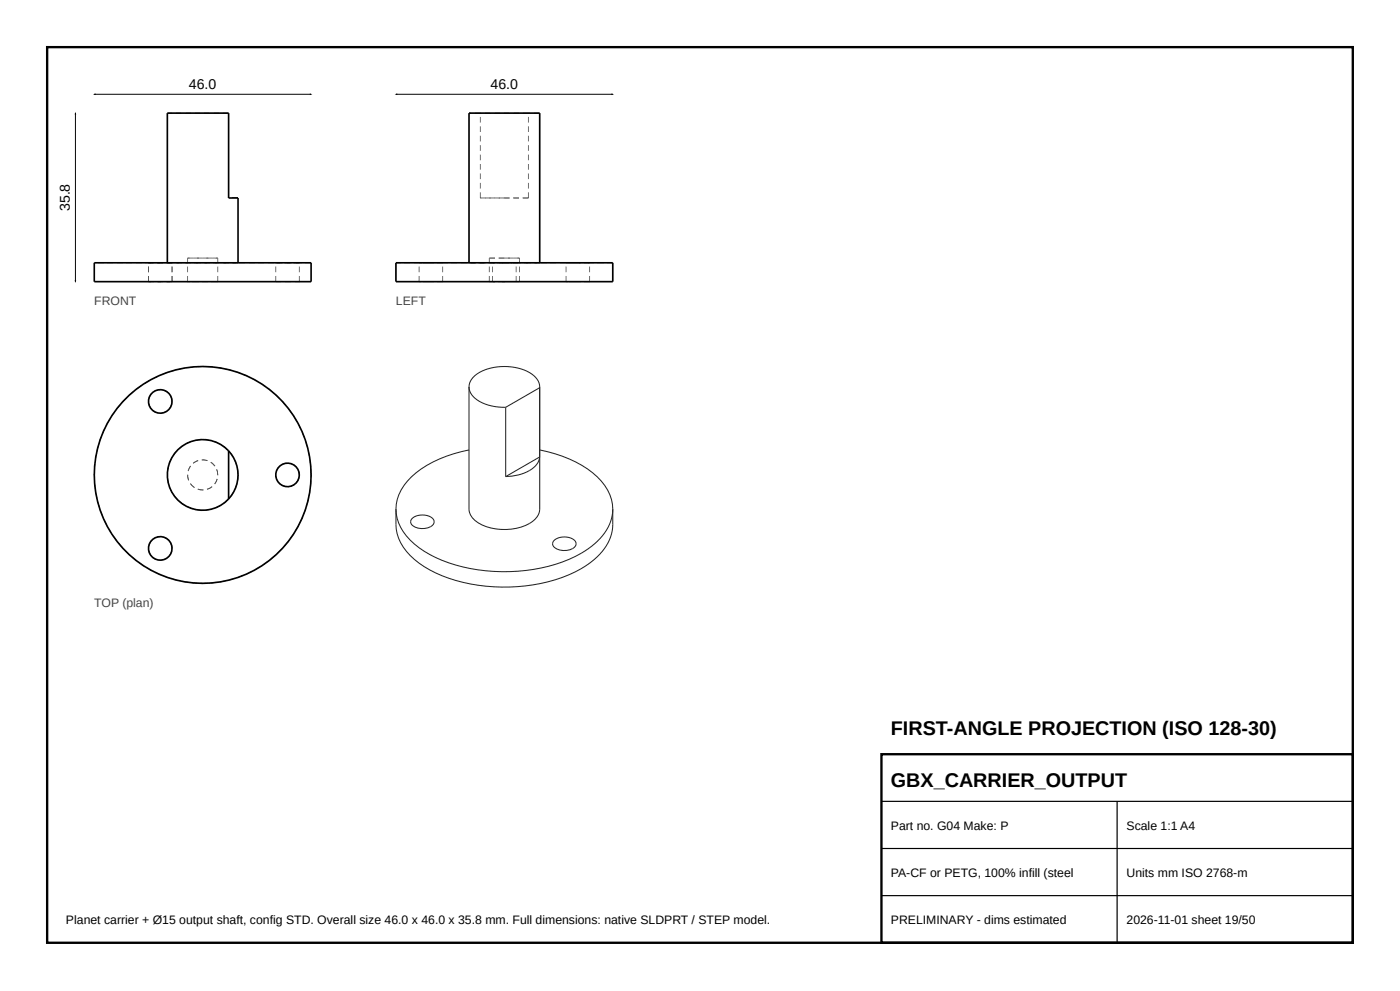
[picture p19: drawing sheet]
<svg xmlns="http://www.w3.org/2000/svg" width="297mm" height="210mm" viewBox="0 0 297 210" stroke-linecap="round" stroke-linejoin="round" font-family="sans-serif">
<defs><g id="words">
<g font-size="4.2">
<text x="189" y="156">FIRST-ANGLE PROJECTION (ISO 128-30)</text>
<text x="189" y="167">GBX_CARRIER_OUTPUT</text>
</g>
<g font-size="3">
<text x="40.1" y="18.8">46.0</text>
<text x="104.1" y="18.8">46.0</text>
<text x="14.8" y="44.8" transform="rotate(-90 14.8 44.8)">35.8</text>
</g>
<g font-size="2.6" fill="#444">
<text x="20" y="64.8">FRONT</text>
<text x="84" y="64.8">LEFT</text>
<text x="20" y="128.8">TOP (plan)</text>
</g>
<g font-size="2.6">
<text x="189" y="176">Part no. G04 Make: P</text>
<text x="239" y="176">Scale 1:1 A4</text>
<text x="189" y="186">PA-CF or PETG, 100% infill (steel</text>
<text x="239" y="186">Units mm ISO 2768-m</text>
<text x="14" y="196">Planet carrier + Ø15 output shaft, config STD. Overall size 46.0 x 46.0 x 35.8 mm. Full dimensions: native SLDPRT / STEP model.</text>
<text x="189" y="196">PRELIMINARY - dims estimated</text>
<text x="239" y="196">2026-11-01 sheet 19/50</text>
</g>
</g></defs>
<path d="M10 10h277v190h-277zM187 160h100v40h-100z" fill="none" stroke="#000" stroke-width=".5"/>
<path d="M187 170h100M187 180h100M237 170v30M187 190h100" fill="none" stroke="#000" stroke-width=".25"/>
<g fill="#555">
<path d="M49.3 41.9h1.2v.2h-1.2z"/>
<path d="M64.8 55.7h1.2v.1h-1.2zM62.8 55.7h1.2v.1h-1.2zM60.8 55.7h1.2v.1h-1.2zM58.8 55.7h1.2v.1h-1.2zM56.8 55.7h1.2v.1h-1.2zM54.8 55.7h1.2v.1h-1.2zM52.8 55.7h1.2v.1h-1.2zM50.8 55.7h1.2v.1h-1.2zM48.8 55.7h1.2v.1h-1.2zM46.8 55.7h1.2v.1h-1.2zM44.8 55.7h1.2v.1h-1.2zM42.8 55.7h1.2v.1h-1.2zM40.8 55.7h1.2v.1h-1.2zM38.8 55.7h1.2v.1h-1.2zM36.8 55.7h1.2v.1h-1.2zM34.8 55.7h1.2v.1h-1.2zM32.8 55.7h1.2v.1h-1.2zM30.8 55.7h1.2v.1h-1.2zM28.8 55.7h1.2v.1h-1.2zM26.8 55.7h1.2v.1h-1.2zM24.8 55.7h1.2v.1h-1.2zM22.8 55.7h1.2v.1h-1.2zM20.8 55.7h1.2v.1h-1.2z"/>
<path d="M64.8 59.7h1.2v.1h-1.2zM62.8 59.7h1.2v.1h-1.2zM60.8 59.7h1.2v.1h-1.2zM58.8 59.7h1.2v.1h-1.2zM56.8 59.7h1.2v.1h-1.2zM54.8 59.7h1.2v.1h-1.2zM52.8 59.7h1.2v.1h-1.2zM50.8 59.7h1.2v.1h-1.2zM48.8 59.7h1.2v.1h-1.2zM46.8 59.7h1.2v.1h-1.2zM44.8 59.7h1.2v.1h-1.2zM42.8 59.7h1.2v.1h-1.2zM40.8 59.7h1.2v.1h-1.2zM38.8 59.7h1.2v.1h-1.2zM36.8 59.7h1.2v.1h-1.2zM34.8 59.7h1.2v.1h-1.2zM32.8 59.7h1.2v.1h-1.2zM30.8 59.7h1.2v.1h-1.2zM28.8 59.7h1.2v.1h-1.2zM26.8 59.7h1.2v.1h-1.2zM24.8 59.7h1.2v.1h-1.2zM22.8 59.7h1.2v.1h-1.2zM20.8 59.7h1.2v.1h-1.2z"/>
<path d="M35.3 55.7h1.2v.1h-1.2zM33.3 55.7h1.2v.1h-1.2zM31.5 55.7h1v.1h-1z"/>
<path d="M31.5 55.7h1.2v.1h-1.2zM33.5 55.7h1.2v.1h-1.2zM35.5 55.7h1v.1h-1z"/>
<path d="M49.3 55.7h1.2v.1h-1.2zM47.3 55.7h1.2v.1h-1.2zM45.3 55.7h1.2v.1h-1.2zM43.3 55.7h1.2v.1h-1.2zM41.3 55.7h1.2v.1h-1.2zM39.3 55.7h1.2v.1h-1.2zM37.3 55.7h1.2v.1h-1.2zM35.5 55.7h1v.1h-1z"/>
<path d="M35.5 55.7h1.2v.1h-1.2zM37.5 55.7h1.2v.1h-1.2zM39.5 55.7h1.2v.1h-1.2zM41.5 55.7h1.2v.1h-1.2zM43.5 55.7h1.2v.1h-1.2zM45.5 55.7h1.2v.1h-1.2zM47.5 55.7h1.2v.1h-1.2zM49.5 55.7h1v.1h-1z"/>
<path d="M62.3 55.7h1.2v.1h-1.2zM60.3 55.7h1.2v.1h-1.2zM58.5 55.7h1v.1h-1z"/>
<path d="M58.5 55.7h1.2v.1h-1.2zM60.5 55.7h1.2v.1h-1.2zM62.5 55.7h1v.1h-1z"/>
<path d="M35.3 55.7h1.2v.1h-1.2zM33.3 55.7h1.2v.1h-1.2zM31.5 55.7h1v.1h-1z"/>
<path d="M31.5 55.7h1.2v.1h-1.2zM33.5 55.7h1.2v.1h-1.2zM35.5 55.7h1v.1h-1z"/>
<path d="M35.3 59.7h1.2v.1h-1.2zM33.3 59.7h1.2v.1h-1.2zM31.5 59.7h1v.1h-1z"/>
<path d="M31.5 59.7h1.2v.1h-1.2zM33.5 59.7h1.2v.1h-1.2zM35.5 59.7h1v.1h-1z"/>
<path d="M45 59.7h1.2v.1h-1.2zM43 59.7h1.2v.1h-1.2zM41 59.7h1.2v.1h-1.2zM39.8 59.7h.4v.1h-.4z"/>
<path d="M39.8 59.7h1.2v.1h-1.2zM41.8 59.7h1.2v.1h-1.2zM43.8 59.7h1.2v.1h-1.2zM45.8 59.7h.4v.1h-.4z"/>
<path d="M62.3 59.7h1.2v.1h-1.2zM60.3 59.7h1.2v.1h-1.2zM58.5 59.7h1v.1h-1z"/>
<path d="M58.5 59.7h1.2v.1h-1.2zM60.5 59.7h1.2v.1h-1.2zM62.5 59.7h1v.1h-1z"/>
<path d="M35.3 59.7h1.2v.1h-1.2zM33.3 59.7h1.2v.1h-1.2zM31.5 59.7h1v.1h-1z"/>
<path d="M31.5 59.7h1.2v.1h-1.2zM33.5 59.7h1.2v.1h-1.2zM35.5 59.7h1v.1h-1z"/>
<path d="M36.4 58.5h.2v1.2h-.2zM36.4 56.5h.2v1.2h-.2z"/>
<path d="M47.3 23.9h1.2v.2h-1.2zM45.3 23.9h1.2v.2h-1.2zM43.3 23.9h1.2v.2h-1.2zM41.3 23.9h1.2v.2h-1.2zM39.3 23.9h1.2v.2h-1.2zM37.3 23.9h1.2v.2h-1.2zM35.5 23.9h1v.2h-1z"/>
<path d="M48.4 40.8h.2v1.2h-.2zM48.4 38.8h.2v1.2h-.2zM48.4 36.8h.2v1.2h-.2zM48.4 34.8h.2v1.2h-.2zM48.4 32.8h.2v1.2h-.2zM48.4 30.8h.2v1.2h-.2zM48.4 28.8h.2v1.2h-.2zM48.4 26.8h.2v1.2h-.2zM48.4 24.8h.2v1.2h-.2z"/>
<path d="M63.4 58.5h.2v1.2h-.2zM63.4 56.5h.2v1.2h-.2z"/>
<path d="M36.4 58.5h.2v1.2h-.2zM36.4 56.5h.2v1.2h-.2z"/>
<path d="M45 54.7h1.2v.1h-1.2zM43 54.7h1.2v.1h-1.2zM41 54.7h1.2v.1h-1.2zM39.8 54.7h.4v.1h-.4z"/>
<path d="M39.8 54.7h1.2v.1h-1.2zM41.8 54.7h1.2v.1h-1.2zM43.8 54.7h1.2v.1h-1.2zM45.8 54.7h.4v.1h-.4z"/>
<path d="M46.1 58.5h.2v1.2h-.2zM46.1 56.5h.2v1.2h-.2zM46.1 54.7h.2v1h-.2z"/>
<path d="M31.4 58.5h.2v1.2h-.2zM31.4 56.5h.2v1.2h-.2z"/>
<path d="M58.4 58.5h.2v1.2h-.2zM58.4 56.5h.2v1.2h-.2z"/>
<path d="M31.4 58.5h.2v1.2h-.2zM31.4 56.5h.2v1.2h-.2z"/>
<path d="M39.7 58.5h.2v1.2h-.2zM39.7 56.5h.2v1.2h-.2zM39.7 54.7h.2v1h-.2z"/>
</g>
<path d="M20 55.7h46v4h-46zM35.5 55.7v-31.7h13v18h2v13.7" fill="none" stroke="#000" stroke-width=".35"/>
<g fill="#555">
<path d="M65.9 99.6l.1-.1 .1 1.2-.2 .1zM65.7 97.6l.2-.1 .1 1.2-.2 .1zM65.3 95.6h.2l.2 1.2h-.1zM64.8 93.7l.2-.1 .3 1.2h-.2zM64.1 91.8h.2l.4 1.1h-.2zM63.2 90l.2-.1 .5 1.1-.1 .1zM62.2 88.3l.2-.1 .6 1-.2 .1zM61.1 86.7l.1-.1 .7 1-.1 .1zM59.9 85l.8 1-.1 .1-.8-.9zM58.5 83.6l.9 .9-.2 .1-.8-.8zM56.9 82.4l1 .7-.1 .2-.7-.7-.3-.1zM55.3 81.2l1 .7-.1 .1-.6-.5-.4-.1zM53.5 80.2l1.1 .6-.1 .2-.6-.5-.4-.1zM51.7 79.4l1.1 .5v.1l-.6-.3-.5-.1zM49.8 78.7l1.2 .4-.1 .2-.4-.3-.7-.1zM47.9 78.2l1.2 .3-.1 .2-.4-.2-.7-.1zM45.9 77.9l1.2 .1v.2l-.3-.1-.9-.1zM43.9 77.7l1.2 .1v.1h-1.2zM41.9 77.7h1.2v.1l-1.2 .1zM39.9 77.9l1.2-.2v.2l-1.2 .2zM37.9 78.2l1.2-.2 .1 .2-1.2 .2zM36 78.8l1.2-.4v.2l-1.1 .3zM34.1 79.4l1.1-.4 .1 .2-1.1 .4zM32.3 80.3l1.1-.5 .1 .1-1.1 .6zM30.6 81.3l1-.6 .1 .1-1 .7zM28.9 82.5l1-.7 .1 .1-1 .7zM27.4 83.7l.9-.7 .1 .1-.9 .8zM26 85.1l.8-.8 .1 .1-.8 .9zM25.4 85.8l.2 .1-.8 .9-.1-.1zM24.2 87.4l.2 .1-.7 .7v.2h-.2zM23.1 89l.2 .1-.5 .7-.1 .4-.2-.1zM22.2 90.8l.1 .1-.4 .6v.5l-.2-.1zM21.4 92.7h.2l-.4 .6v.6l-.2-.1zM20.8 94.6h.1l-.2 .5v.7l-.2-.1zM20.3 96.5l.2 .1-.2 .4v.7h-.2zM20 98.5h.2l-.1 .3v.9h-.1zM19.9 100.5h.2v1.2h-.1zM20 102.5h.2l.1 1.2h-.2zM20.2 104.5h.2l.2 1.2h-.1zM20.6 106.5l.2-.1 .4 1.2h-.2zM21.2 108.4l.2-.1 .4 1.2h-.1zM22 110.3l.1-.1 .6 1.1h-.2zM22.9 112h.1l.6 1-.1 .1zM23.9 113.8l.2-.2 .7 1-.2 .1zM25.1 115.4l.2-.2 .8 1-.2 .1zM26.5 116.9l.1-.2 .9 .9-.2 .1zM28.1 118.1l.9 .8-.1 .1-1-.8zM29.6 119.3l1 .7-.1 .2-1-.7zM31.3 120.4l.8 .6h.2l-.1 .2-1-.6zM33 121.4l.8 .4 .3 .1v.1l-1.1-.5zM34.9 122.1l.6 .4h.5l-.1 .2-1.1-.4zM36.8 122.8l.6 .2 .5 .1v.1l-1.2-.3zM38.7 123.2l.5 .2h.7l-.1 .2-1.1-.2zM40.7 123.5l.4 .2 .8-.1-.1 .2-1.2-.1zM42.7 123.6l.3 .1 .8-.1 .1 .2h-1.3zM44.6 123.6l.3 .1 .9-.2v.1l-1.2 .2zM46.6 123.4l1.2-.3v.2l-1.2 .2zM48.6 123l1.1-.4 .1 .2-1.2 .3zM50.5 122.4l1.1-.4 .1 .1-1.2 .5zM52.3 121.7l1.1-.6 .1 .2-1.1 .5zM54.1 120.8l1-.6 .1 .1-1 .6zM55.8 119.7l1-.7 .1 .2-1 .7zM57.4 118.5l.9-.7 .1 .1-.9 .8zM58.9 117.2l.8-.8 .2 .1-.9 .9zM61 114.9l.2 .1-.8 .9-.1-.1zM62.2 113.3h.2l-.7 1-.2-.1zM63.2 111.5l.2 .1-.6 1.1-.2-.1zM64.1 109.7l.1 .1-.5 1.1-.1-.1zM64.8 107.9h.1l-.4 1.2-.1-.1 .4-.8zM65.3 106h.2l-.3 1.2-.2-.1 .3-.7zM65.7 104h.1l-.2 1.2h-.1l.2-.7zM65.9 102h.1l-.1 1.2h-.1l.1-.6zM65.9 100.7l.2 .1v.4h-.2z"/>
<path d="M50.3 99.6l.2-.1 .1 1.2-.2 .1zM49.7 97.7l.2-.1 .4 1.2h-.2l.1-.2zM48.7 96l.1-.1 .7 1-.1 .1-.1-.3zM47.3 94.5l1 .8-.2 .1-.2-.3-.7-.4zM45.5 93.6l1.2 .5-.1 .2-.5-.4-.6-.1zM43.6 93.2l1.2 .2-.1 .2-.6-.3-.5 .1zM41.6 93.3l1.2-.1v.2l-.9-.1-.3 .2zM39.7 94l1.1-.5v.2l-.9 .2-.2 .2zM38 95.1l.9-.8 .1 .2-.9 .7zM37.3 95.8l.1-.2 .1 .2h-.2l-.5 .9-.1-.1zM36.3 97.3l.1 .1-.2 .2-.2 .9-.2-.1zM35.6 99.2h.2l-.2 .5v.7h-.2zM35.4 101.2h.2v.6l.2 .6h-.2zM35.8 103.2l.2-.1 .2 .8 .3 .3-.2 .1zM36.7 105l.2-.1 .4 .8 .3 .1-.1 .1zM38.2 106.4l.7 .7h.2v.1l-1-.7zM39.8 107.4l1.1 .5v.1l-1.1-.4zM41.7 108l.2 .2h1v.1l-1.2-.1zM43.7 108.1l.4 .1 .7-.3 .1 .2-1.2 .2zM45.6 107.7l.5-.1 .6-.4 .1 .1-1.1 .5zM47.3 106.7l.6-.3 .3-.4 .2 .1-1 .8zM49.4 104.4l.2 .1-.7 1-.1-.1 .5-.6zM50.2 102.6h.1l-.3 1.2-.2-.1 .4-.8zM50.4 100.7l.2 .1-.1 1h-.2z"/>
<path d="M36.1 115.2l.2-.1 .3 1.2h-.2v-.6zM34.7 113.9l1.1 .6-.1 .1-.4-.4-.6-.2zM32.7 114.1l1.2-.3v.1h-.4l-.7 .4zM32.1 114.6l.1 .1-.2 .2-.3 .5v.3h-.2zM31.4 116.5h.2l.1 .8 .3 .3-.2 .1zM32.3 118.3l.2-.1 .4 .4 .6 .1-.1 .2zM34.2 118.7h.6l.5-.3 .1 .1-.6 .3-.5 .1zM36.4 116.8h.1v.2l-.5 .9-.1-.1 .3-.3z"/>
<path d="M45.9 99.6h.1l.3 1.1-.2 .1v-.7zM44.8 98l.9 .8-.2 .1-.4-.6-.4-.2zM42.8 97.5l1.2 .1v.2l-.8-.2-.4 .1zM40.9 98.2l1.1-.6 .1 .2-.9 .3-.2 .2zM40.4 98.8l.1 .1-.2 .2-.3 .8h-.2zM39.7 100.7h.2l-.1 .4 .3 .7-.2 .1zM40.3 102.6l.2-.1 .2 .4 .6 .4-.1 .2zM42 103.7l.5 .2h.7l-.1 .1-1.2-.1zM43.9 103.7l.6-.1 .4-.4 .1 .1-1 .6zM46 101.6h.2l-.6 1.1-.1-.1 .4-.5zM46.1 100.7l.2 .1z"/>
<path d="M63.1 99.6h.2l.3 1.1-.2 .1v-.7zM61.7 98.3l1.1 .6-.1 .1-.4-.4-.6-.2zM59.7 98.5l1.2-.3v.2l-.4-.1-.7 .4zM59.1 99l.1 .1-.2 .2-.3 .5v.3h-.2zM58.4 100.9h.2l.1 .8 .3 .3-.2 .1zM59.3 102.7l.2-.1 .4 .4 .6 .1-.1 .2zM61.2 103.1h.6l.5-.3 .1 .1-.6 .3-.5 .1zM63.4 101.2h.1v.2l-.5 .9-.1-.1 .3-.2z"/>
<path d="M36.1 84h.2l.3 1.1-.2 .1v-.7zM34.7 82.7l1.1 .6-.1 .1-.4-.4-.6-.1zM32.7 82.9l1.2-.3v.2l-.4-.1-.7 .4zM32.1 83.4l.1 .2-.2 .1-.3 .5v.4l-.2-.1zM31.4 85.3h.2l.1 .8 .3 .3-.2 .1zM32.3 87.1l.2-.1 .4 .4 .6 .1-.1 .2zM34.2 87.5h.6l.5-.3 .1 .1-.6 .3-.5 .1zM36.4 85.6h.1v.2l-.5 1-.1-.2 .3-.2z"/>
<path d="M45.9 99.6h.1l.3 1.1-.2 .1v-.7zM44.8 98l.9 .8-.2 .1-.4-.6-.4-.2zM42.8 97.5l1.2 .1v.2l-.8-.2-.4 .1zM40.9 98.2l1.1-.6 .1 .2-.9 .3-.2 .2zM40.4 98.8l.1 .1-.2 .2-.3 .8h-.2zM39.7 100.7h.2l-.1 .4 .3 .7-.2 .1zM40.3 102.6l.2-.1 .2 .4 .6 .4-.1 .2zM42 103.7l.5 .2h.7l-.1 .1-1.2-.1zM43.9 103.7l.6-.1 .4-.4 .1 .1-1 .6zM46 101.6h.2l-.6 1.1-.1-.1 .4-.5zM46.1 100.7l.2 .1z"/>
<path d="M48.4 104.6h.2v1.2h-.2zM48.4 102.6h.2v1.2h-.2zM48.4 100.6h.2v1.2h-.2zM48.4 98.6h.2v1.2h-.2zM48.4 96.6h.2v1.2h-.2zM48.4 95.6h.2v.2h-.2z"/>
</g>
<g fill="none" stroke="#000" stroke-width=".35">
<path d="M48.5 95.6a7.5 7.5 0 0 0-10.7-.2 7.5 7.5 0 0 0 0 10.7 7.5 7.5 0 0 0 10.7-.3M48.5 95.6a7.5 7.5 0 0 1 0 10.2M48.5 95.6v10.2"/>
<circle cx="34" cy="85.2" r="2.5"/>
<circle cx="34" cy="116.3" r="2.5"/>
<circle cx="43" cy="100.7" r="23"/>
<circle cx="61" cy="100.7" r="2.5"/>
</g>
<g fill="#555">
<path d="M105.8 55.7h1.2v.1h-1.2zM103.8 55.7h1.2v.1h-1.2zM101.8 55.7h1.2v.1h-1.2zM99.8 55.7h1.2v.1h-1.2zM97.8 55.7h1.2v.1h-1.2zM95.8 55.7h1.2v.1h-1.2zM93.8 55.7h1.2v.1h-1.2zM91.8 55.7h1.2v.1h-1.2zM89.8 55.7h1.2v.1h-1.2zM87.8 55.7h1.2v.1h-1.2zM85.8 55.7h1.2v.1h-1.2zM84 55.7h1v.1h-1z"/>
<path d="M128.8 55.7h1.2v.1h-1.2zM126.8 55.7h1.2v.1h-1.2zM124.8 55.7h1.2v.1h-1.2zM122.8 55.7h1.2v.1h-1.2zM120.8 55.7h1.2v.1h-1.2zM118.8 55.7h1.2v.1h-1.2zM116.8 55.7h1.2v.1h-1.2zM114.8 55.7h1.2v.1h-1.2zM112.8 55.7h1.2v.1h-1.2zM110.8 55.7h1.2v.1h-1.2zM108.8 55.7h1.2v.1h-1.2zM107 55.7h1v.1h-1z"/>
<path d="M105.8 59.7h1.2v.1h-1.2zM103.8 59.7h1.2v.1h-1.2zM101.8 59.7h1.2v.1h-1.2zM99.8 59.7h1.2v.1h-1.2zM97.8 59.7h1.2v.1h-1.2zM95.8 59.7h1.2v.1h-1.2zM93.8 59.7h1.2v.1h-1.2zM91.8 59.7h1.2v.1h-1.2zM89.8 59.7h1.2v.1h-1.2zM87.8 59.7h1.2v.1h-1.2zM85.8 59.7h1.2v.1h-1.2zM84 59.7h1v.1h-1z"/>
<path d="M128.8 59.7h1.2v.1h-1.2zM126.8 59.7h1.2v.1h-1.2zM124.8 59.7h1.2v.1h-1.2zM122.8 59.7h1.2v.1h-1.2zM120.8 59.7h1.2v.1h-1.2zM118.8 59.7h1.2v.1h-1.2zM116.8 59.7h1.2v.1h-1.2zM114.8 59.7h1.2v.1h-1.2zM112.8 59.7h1.2v.1h-1.2zM110.8 59.7h1.2v.1h-1.2zM108.8 59.7h1.2v.1h-1.2zM107 59.7h1v.1h-1z"/>
<path d="M121.4 55.7h1.2v.1h-1.2zM120.1 55.7h.5a.26 .26 0 0 1-.3 .2 .26 .26 0 0 1-.2-.2z"/>
<path d="M120.1 55.7h1.2v.1h-1.2zM122.1 55.7h1.2v.1h-1.2zM124.1 55.7h1v.1h-1z"/>
<path d="M123.9 55.7h.5a.48 .48 0 0 1 .7 .1h-1.2zM122.6 55.7h.5v.1h-.5z"/>
<path d="M105.8 55.7h1.2v.1h-1.2zM103.8 55.7h1.2v.1h-1.2zM101.8 55.7h1.2v.1h-1.2zM99.8 55.7h1.2v.1h-1.2z"/>
<path d="M99.5 55.7h1.2v.1h-1.2zM101.5 55.7h1.2v.1h-1.2zM103.5 55.7h1.2v.1h-1.2zM105.5 55.7h1.2v.1h-1.2zM107.5 55.7h1.2v.1h-1.2zM109.5 55.7h1.2v.1h-1.2zM111.5 55.7h1.2v.1h-1.2zM113.5 55.7h1v.1h-1z"/>
<path d="M113.3 55.7h1.2v.1h-1.2zM111.3 55.7h1.2v.1h-1.2zM109.3 55.7h1.2v.1h-1.2zM107.3 55.7h1.2v.1h-1.2z"/>
<path d="M105.8 55.7h1.2v.1h-1.2zM104.5 55.7h.5a.25 .25 0 0 1-.2 .2 .25 .25 0 0 1-.3-.2z"/>
<path d="M104.5 55.7h1.2v.1h-1.2zM106.5 55.7h1.2v.1h-1.2zM108.5 55.7h1v.1h-1z"/>
<path d="M108.3 55.7h.5a.48 .48 0 0 1 .7 .1h-1.2zM107 55.7h.5v.1h-.5z"/>
<path d="M90.2 55.7h1.2v.1h-1.2zM88.9 55.7h.5a.25 .25 0 0 1-.2 .2 .25 .25 0 0 1-.3-.2z"/>
<path d="M88.9 55.7h1.2v.1h-1.2zM90.9 55.7h1.2v.1h-1.2zM92.9 55.7h1v.1h-1z"/>
<path d="M92.7 55.7h.5a.48 .48 0 0 1 .7 .1h-1.2zM91.4 55.7h.5v.1h-.5z"/>
<path d="M121.4 59.7h1.2v.1h-1.2zM120.1 59.7h.5a.26 .26 0 0 1-.3 .2 .26 .26 0 0 1-.2-.2z"/>
<path d="M120.1 59.7h1.2v.1h-1.2zM122.1 59.7h1.2v.1h-1.2zM124.1 59.7h1v.1h-1z"/>
<path d="M123.9 59.7h.5a.48 .48 0 0 1 .7 .1h-1.2zM122.6 59.7h.5v.1h-.5z"/>
<path d="M105.8 59.7h1.2v.1h-1.2zM103.8 59.7h1.2v.1h-1.2z"/>
<path d="M103.8 59.7h1.2v.1h-1.2zM105.8 59.7h1.2v.1h-1.2zM107.8 59.7h1.2v.1h-1.2zM109.8 59.7h.4v.1h-.4z"/>
<path d="M109 59.7h1.2v.1h-1.2zM107 59.7h1.2v.1h-1.2z"/>
<path d="M105.8 59.7h1.2v.1h-1.2zM104.5 59.7h.5a.25 .25 0 0 1-.2 .2 .25 .25 0 0 1-.3-.2z"/>
<path d="M104.5 59.7h1.2v.1h-1.2zM106.5 59.7h1.2v.1h-1.2zM108.5 59.7h1v.1h-1z"/>
<path d="M108.3 59.7h.5a.48 .48 0 0 1 .7 .1h-1.2zM107 59.7h.5v.1h-.5z"/>
<path d="M90.2 59.7h1.2v.1h-1.2zM88.9 59.7h.5a.25 .25 0 0 1-.2 .2 .25 .25 0 0 1-.3-.2z"/>
<path d="M88.9 59.7h1.2v.1h-1.2zM90.9 59.7h1.2v.1h-1.2zM92.9 59.7h1v.1h-1z"/>
<path d="M92.7 59.7h.5a.48 .48 0 0 1 .7 .1h-1.2zM91.4 59.7h.5v.1h-.5z"/>
<path d="M100.7 23.9h1.2v.2h-1.2zM99.5 23.9h.4v.2h-.4z"/>
<path d="M113.3 23.9h.6a.39 .39 0 0 1 .6 .2h-1.2zM112.1 23.9h.4v.2h-.4z"/>
<path d="M112 40.8h.2v1.2h-.2zM112 38.8h.2v1.2h-.2zM112 36.8h.2v1.2h-.2zM112 34.8h.2v1.2h-.2zM112 32.8h.2v1.2h-.2zM112 30.8h.2v1.2h-.2zM112 28.8h.2v1.2h-.2zM112 26.8h.2v1.2h-.2zM112 24.8h.2v1.2h-.2z"/>
<path d="M110.9 41.9h1.2v.2h-1.2zM108.9 41.9h1.2v.2h-1.2zM107 41.9h1.1v.2h-1.1z"/>
<path d="M105.8 41.9h1.2v.2h-1.2zM103.8 41.9h1.2v.2h-1.2zM101.9 41.9h1.1v.2h-1.1z"/>
<path d="M101.8 40.8h.2v1.2h-.2zM101.8 38.8h.2v1.2h-.2zM101.8 36.8h.2v1.2h-.2zM101.8 34.8h.2v1.2h-.2zM101.8 32.8h.2v1.2h-.2zM101.8 30.8h.2v1.2h-.2zM101.8 28.8h.2v1.2h-.2zM101.8 26.8h.2v1.2h-.2zM101.8 24.8h.2v1.2h-.2z"/>
<path d="M105.8 54.7h1.2v.1h-1.2zM103.8 54.7h1.2v.1h-1.2z"/>
<path d="M103.8 54.7h1.2v.1h-1.2zM105.8 54.7h1.2v.1h-1.2zM107.8 54.7h1.2v.1h-1.2zM109.8 54.7h.4v.1h-.4z"/>
<path d="M109 54.7h1.2v.1h-1.2zM107 54.7h1.2v.1h-1.2z"/>
<path d="M110.9 23.9h1.2v.2h-1.2zM108.9 23.9h1.2v.2h-1.2zM106.9 23.9h1.2v.2h-1.2zM104.9 23.9h1.2v.2h-1.2zM102.9 23.9h1.2v.2h-1.2zM101.9 23.9h.2v.2h-.2z"/>
<path d="M110.9 41.9h1.2v.2h-1.2zM108.9 41.9h1.2v.2h-1.2zM106.9 41.9h1.2v.2h-1.2zM104.9 41.9h1.2v.2h-1.2zM102.9 41.9h1.2v.2h-1.2zM101.9 41.9h.2v.2h-.2z"/>
<path d="M125 58.5h.2v1.2h-.2zM125 56.5h.2v1.2h-.2z"/>
<path d="M120 58.5h.2v1.2h-.2zM120 56.5h.2v1.2h-.2z"/>
<path d="M109.4 58.5h.2v1.2h-.2zM109.4 56.5h.2v1.2h-.2z"/>
<path d="M104.4 58.5h.2v1.2h-.2zM104.4 56.5h.2v1.2h-.2z"/>
<path d="M93.8 58.5h.2v1.2h-.2zM93.8 56.5h.2v1.2h-.2z"/>
<path d="M88.8 58.5h.2v1.2h-.2zM88.8 56.5h.2v1.2h-.2z"/>
<path d="M110.1 58.5h.2v1.2h-.2zM110.1 56.5h.2v1.2h-.2zM110.1 54.7h.2v1h-.2z"/>
<path d="M103.7 58.5h.2v1.2h-.2zM103.7 56.5h.2v1.2h-.2zM103.7 54.7h.2v1h-.2z"/>
</g>
<path d="M84 55.7h46v4h-46zM99.5 55.7v-31.7h15v31.7" fill="none" stroke="#000" stroke-width=".35"/>
<path d="M99.5 95.4a23.4 23.4 0 0 0-13.1 6.7 9.1 9.1 0 0 0-2.4 5.9M99.5 82.1v25.9a3.8 3.8 0 0 0 2.7 3.3 11.3 11.3 0 0 0 11-.9l1-1.1 .3-1.3v-25.9M99.5 82.1a4.4 4.4 0 0 1 3.3-3.6 11.3 11.3 0 0 1 10.4 1.2l1 1.1 .3 1.3M99.5 82.1a4.5 4.5 0 0 0 3.5 3.6l2 .6 2.3 .1M107.3 86.4v14.7M114.5 95.4a23.4 23.4 0 0 1 13.1 6.7 9.1 9.1 0 0 1 2.4 5.9M114.5 82.1v.1l-7.2 4.2M84 108a10.3 10.3 0 0 0 4.9 8.2 31.6 31.6 0 0 0 19.2 5.1 30.4 30.4 0 0 0 17.4-5.4 10.4 10.4 0 0 0 4.5-7.9M84 108a12.3 12.3 0 0 0 1 7.1 17.7 17.7 0 0 0 10.2 7.6 37.1 37.1 0 0 0 26.8-1.4 13.5 13.5 0 0 0 7.8-8.1 16.2 16.2 0 0 0 .2-5.2M87.5 109.9a3.5 3.5 0 0 1 4.4 .2 1.05 1.05 0 0 1-.5 1.6 3.3 3.3 0 0 1-4.2-.6l-.1-.2a.99 .99 0 0 1 .4-1zM107.3 101.1l7.2-4.2a4.5 4.5 0 0 1-3.3 3.5 11.3 11.3 0 0 1-3.9 .7zM117.6 114.5a3.6 3.6 0 0 1 4.4 .3 1.05 1.05 0 0 1-.5 1.6 3.3 3.3 0 0 1-4.2-.6v-.2a.99 .99 0 0 1 .3-1.1z" fill="none" stroke="#222" stroke-width=".22"/>
<path d="M20 20h46M84 20h46M16 24v35.7" fill="none" stroke="#000" stroke-width=".21"/>
<path d="M65.7 19.8l.6 .2-.6 .2zM129.7 19.8l.6 .2-.6 .2zM16 23.7l.2 .6h-.4zM19.7 20l.6-.2v.4zM83.7 20l.6-.2v.4zM15.8 59.5h.4l-.2 .5z" fill="#000"/>
<use href="#words"/>
</svg>
